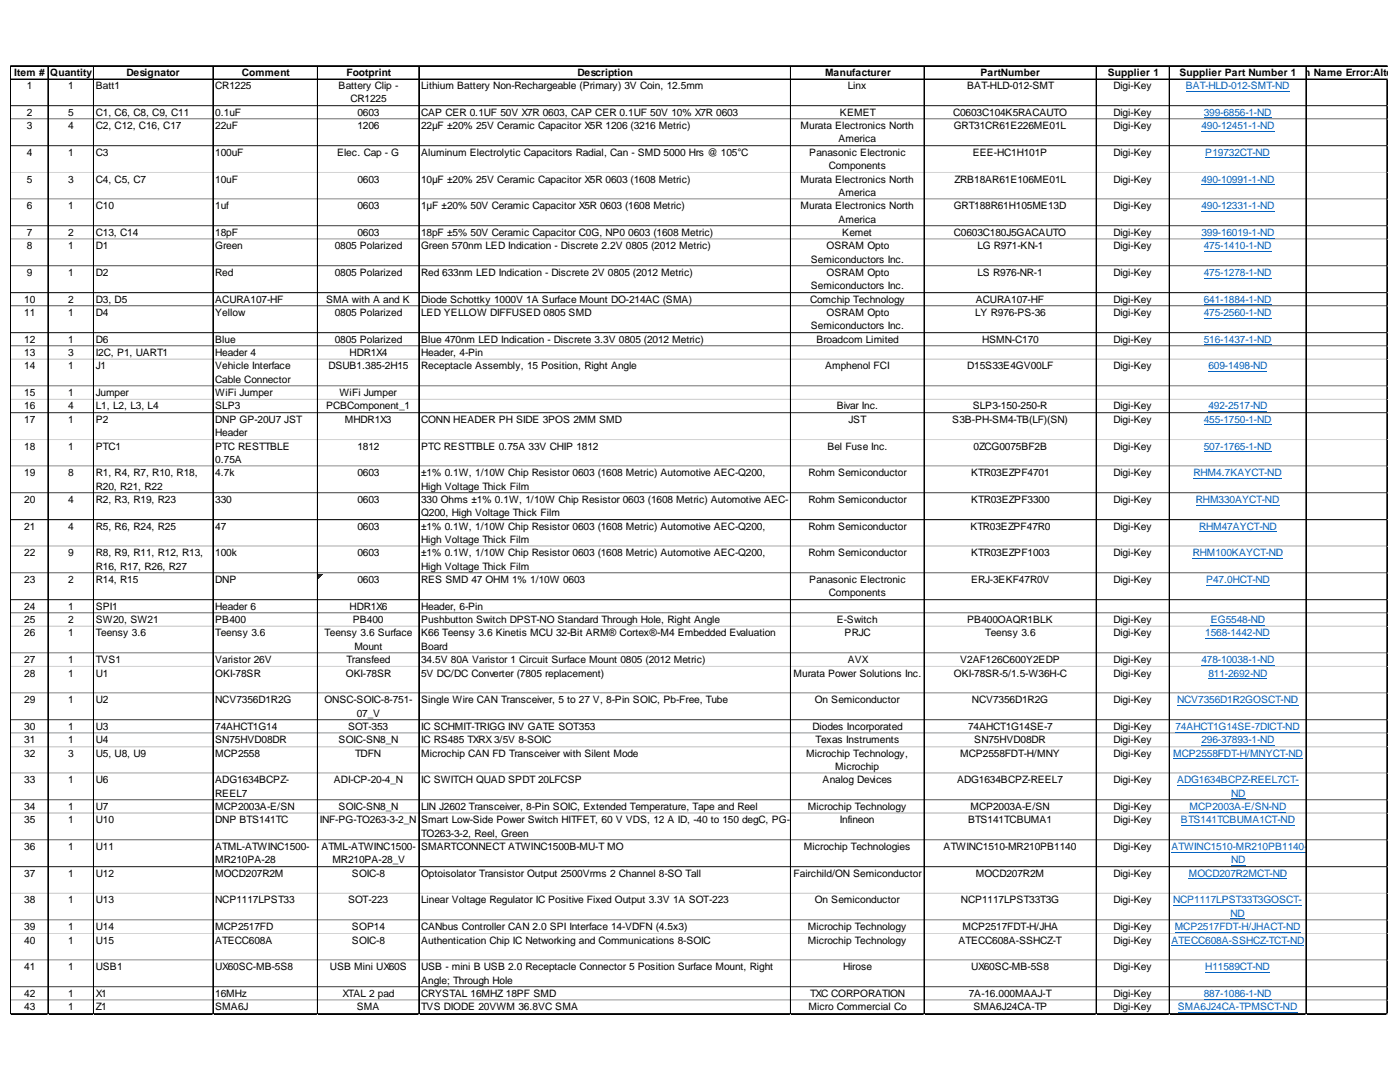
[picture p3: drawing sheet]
<svg xmlns="http://www.w3.org/2000/svg" width="279mm" height="216mm" viewBox="0 0 279 216" stroke-linecap="round" stroke-linejoin="round" font-family="sans-serif">
<defs><g id="words">
<g font-size="2">
<text x="2.8" y="15.1">Item #</text>
<text x="5.3" y="17.8">1</text>
<text x="10" y="15.1">Quantity</text>
<text x="13.6" y="17.8">1</text>
<text x="19.1" y="17.8">Batt1</text>
<text x="25.2" y="15.1">Designator</text>
<text x="43" y="17.8">CR1225</text>
<text x="48.3" y="15.1">Comment</text>
<text x="67.6" y="17.8">Battery Clip -</text>
<text x="69.1" y="15.1">Footprint</text>
<text x="84" y="17.8">Lithium Battery Non-Rechargeable (Primary) 3V Coin, 12.5mm</text>
<text x="115.3" y="15.1">Description</text>
<text x="164.6" y="15.1">Manufacturer</text>
<text x="169.2" y="17.8">Linx</text>
<text x="193" y="17.8">BAT-HLD-012-SMT</text>
<text x="195.7" y="15.1">PartNumber</text>
<text x="221.1" y="15.1">Supplier 1</text>
<text x="222.2" y="17.8">Digi-Key</text>
<text x="235.4" y="15.1">Supplier Part Num#ber 1</text>
<text x="253.9" y="15.1">Column Name Error:Alterna</text>
<text x="5.3" y="23.1">2</text>
<text x="13.6" y="23.1">5</text>
<text x="19.1" y="23.1">C1, C6, C8, C9, C11</text>
<text x="43" y="23.1">0.1uF</text>
<text x="69.9" y="20.4">CR1225</text>
<text x="71.3" y="23.1">0603</text>
<text x="84" y="23.1">CAP CER 0.1UF 50V X7R 0603, CAP CER 0.1UF 50V 10% X7R 0603</text>
<text x="167.6" y="23.1">KEMET</text>
<text x="190.2" y="23.1">C0603C104K5RACAUTO</text>
<text x="222.2" y="23.1">Digi-Key</text>
<text x="5.3" y="25.8">3</text>
<text x="13.6" y="25.8">4</text>
<text x="19.1" y="25.8">C2, C12, C16, C17</text>
<text x="43" y="25.8">22uF</text>
<text x="71.3" y="25.8">1206</text>
<text x="84" y="25.8">22µF ±20% 25V Ceramic Capacitor X5R 1206 (3216 Metric)</text>
<text x="159.8" y="25.8">Murata Electronics North</text>
<text x="167.3" y="28.4">America</text>
<text x="190.4" y="25.8">GRT31CR61E226ME01L</text>
<text x="222.2" y="25.8">Digi-Key</text>
<text x="5.3" y="31.1">4</text>
<text x="13.6" y="31.1">1</text>
<text x="19.1" y="31.1">C3</text>
<text x="43" y="31.1">100uF</text>
<text x="67.3" y="31.1">Elec. Cap - G</text>
<text x="84" y="31.1">Aluminum Electrolytic Capacitors Radial, Can - SMD 5000 Hrs @ 105°C</text>
<text x="161.5" y="31.1">Panasonic Electronic</text>
<text x="165.4" y="33.8">Components</text>
<text x="194.1" y="31.1">EEE-HC1H101P</text>
<text x="222.2" y="31.1">Digi-Key</text>
<text x="5.3" y="36.4">5</text>
<text x="5.3" y="41.7">6</text>
<text x="13.6" y="36.4">3</text>
<text x="13.6" y="41.7">1</text>
<text x="19.1" y="36.4">C4, C5, C7</text>
<text x="19.1" y="41.7">C10</text>
<text x="43" y="36.4">10uF</text>
<text x="43" y="41.7">1uf</text>
<text x="71.3" y="36.4">0603</text>
<text x="71.3" y="41.7">0603</text>
<text x="84" y="36.4">10µF ±20% 25V Ceramic Capacitor X5R 0603 (1608 Metric)</text>
<text x="84" y="41.7">1µF ±20% 50V Ceramic Capacitor X5R 0603 (1608 Metric)</text>
<text x="159.8" y="36.4">Murata Electronics North</text>
<text x="159.8" y="41.7">Murata Electronics North</text>
<text x="167.3" y="39.1">America</text>
<text x="190.4" y="41.7">GRT188R61H105ME13D</text>
<text x="190.5" y="36.4">ZRB18AR61E106ME01L</text>
<text x="222.2" y="36.4">Digi-Key</text>
<text x="222.2" y="41.7">Digi-Key</text>
<text x="5.3" y="47.1">7</text>
<text x="13.6" y="47.1">2</text>
<text x="19.1" y="47.1">C13, C14</text>
<text x="43" y="47.1">18pF</text>
<text x="71.3" y="47.1">0603</text>
<text x="84" y="47.1">18pF ±5% 50V Ceramic Capacitor C0G, NP0</text>
<text x="125.4" y="47.1">0603 (1608 Metric)</text>
<text x="167.3" y="44.4">America</text>
<text x="168.1" y="47.1">Kemet</text>
<text x="190.4" y="47.1">C0603C180J5GACAUTO</text>
<text x="222.2" y="47.1">Digi-Key</text>
<text x="5.3" y="49.7">8</text>
<text x="13.6" y="49.7">1</text>
<text x="19.1" y="49.7">D1</text>
<text x="43" y="49.7">Green</text>
<text x="66.8" y="49.7">0805 Polarized</text>
<text x="84" y="49.7">Green 570nm LED Indication - Discrete 2.2V 0805 (2012 Metric)</text>
<text x="161.8" y="52.4">Semiconductors Inc.</text>
<text x="165" y="49.7">OSRAM Opto</text>
<text x="195.1" y="49.7">LG R971-KN-1</text>
<text x="222.2" y="49.7">Digi-Key</text>
<text x="5.3" y="55.1">9</text>
<text x="13.6" y="55.1">1</text>
<text x="19.1" y="55.1">D2</text>
<text x="43" y="55.1">Red</text>
<text x="66.8" y="55.1">0805 Polarized</text>
<text x="84" y="55.1">Red 633nm LED Indication - Discrete 2V 0805 (2012 Metric)</text>
<text x="161.8" y="57.7">Semiconductors Inc.</text>
<text x="165" y="55.1">OSRAM Opto</text>
<text x="195.1" y="55.1">LS R976-NR-1</text>
<text x="222.2" y="55.1">Digi-Key</text>
<text x="4.9" y="60.4">10</text>
<text x="4.9" y="63.1">11</text>
<text x="13.6" y="60.4">2</text>
<text x="13.6" y="63.1">1</text>
<text x="19.1" y="60.4">D3, D5</text>
<text x="19.1" y="63.1">D4</text>
<text x="43" y="60.4">ACURA107-HF</text>
<text x="43" y="63.1">Yellow</text>
<text x="65.1" y="60.4">SMA with A and K</text>
<text x="66.8" y="63.1">0805 Polarized</text>
<text x="84" y="60.4">Diode Schottky 1000V 1A Surface Mount DO-214AC (SMA)</text>
<text x="84" y="63.1">LED YELLOW DIFFUSED 0805 SMD</text>
<text x="161.7" y="60.4">Comchip Technology</text>
<text x="161.8" y="65.7">Semiconductors Inc.</text>
<text x="165" y="63.1">OSRAM Opto</text>
<text x="194.6" y="63.1">LY R976-PS-36</text>
<text x="194.8" y="60.4">ACURA107-HF</text>
<text x="222.2" y="60.4">Digi-Key</text>
<text x="222.2" y="63.1">Digi-Key</text>
<text x="4.9" y="68.4">12</text>
<text x="4.9" y="71.1">13</text>
<text x="13.6" y="68.4">1</text>
<text x="13.6" y="71.1">3</text>
<text x="19.1" y="68.4">D6</text>
<text x="19.1" y="71.1">I2C, P1, UART1</text>
<text x="43" y="68.4">Blue</text>
<text x="43" y="71.1">Header 4</text>
<text x="66.8" y="68.4">0805 Polarized</text>
<text x="69.8" y="71.1">HDR1X4</text>
<text x="84" y="68.4">Blue 470nm LED Indication - Discrete 3.3V 0805 (2012 Metric)</text>
<text x="84" y="71.1">Header, 4-Pin</text>
<text x="162.9" y="68.4">Broadcom Limited</text>
<text x="196" y="68.4">HSMN-C170</text>
<text x="222.2" y="68.4">Digi-Key</text>
<text x="4.9" y="73.7">14</text>
<text x="13.6" y="73.7">1</text>
<text x="19.1" y="73.7">J1</text>
<text x="43" y="73.7">Vehicle Interface</text>
<text x="43" y="76.4">Cable Connector</text>
<text x="65.5" y="73.7">DSUB1.385-2H15</text>
<text x="84" y="73.7">Receptacle Assembly, 15 Position, Right Angle</text>
<text x="164.6" y="73.7">Amphenol FCI</text>
<text x="193" y="73.7">D15S33E4GV00LF</text>
<text x="222.2" y="73.7">Digi-Key</text>
<text x="4.9" y="79">15</text>
<text x="4.9" y="81.7">16</text>
<text x="13.6" y="79">1</text>
<text x="13.6" y="81.7">4</text>
<text x="19.1" y="79">Jumper</text>
<text x="19.1" y="81.7">L1, L2, L3, L4</text>
<text x="43" y="79">WiFi Jumper</text>
<text x="43" y="81.7">SLP3</text>
<text x="65.1" y="81.7">PCBComponent_1</text>
<text x="67.7" y="79">WiFi Jumper</text>
<text x="167" y="81.7">Bivar Inc.</text>
<text x="194.1" y="81.7">SLP3-150-250-R</text>
<text x="222.2" y="81.7">Digi-Key</text>
<text x="4.9" y="84.4">17</text>
<text x="4.9" y="89.7">18</text>
<text x="13.6" y="84.4">1</text>
<text x="13.6" y="89.7">1</text>
<text x="19.1" y="84.4">P2</text>
<text x="19.1" y="89.7">PTC1</text>
<text x="43" y="84.4">DNP GP-20U7 JST</text>
<text x="43" y="87">Header</text>
<text x="43" y="89.7">PTC RESTTBLE</text>
<text x="68.8" y="84.4">MHDR1X3</text>
<text x="71.3" y="89.7">1812</text>
<text x="84" y="84.4">CONN HEADER PH SIDE 3POS 2MM SMD</text>
<text x="84" y="89.7">PTC RESTTBLE 0.75A 33V CHIP 1812</text>
<text x="165.1" y="89.7">Bel Fuse Inc.</text>
<text x="169.4" y="84.4">JST</text>
<text x="190.1" y="84.4">S3B-PH-SM4-TB(LF)(SN)</text>
<text x="194.3" y="89.7">0ZCG0075BF2B</text>
<text x="222.2" y="84.4">Digi-Key</text>
<text x="222.2" y="89.7">Digi-Key</text>
<text x="4.9" y="95">19</text>
<text x="13.6" y="95">8</text>
<text x="19.1" y="95">R1, R4, R7, R10, R18,</text>
<text x="43" y="92.4">0.75A</text>
<text x="43" y="95">4.7k</text>
<text x="71.3" y="95">0603</text>
<text x="84" y="95">±1% 0.1W, 1/10W Chip Resistor 0603 (1608 Metric) Automotive AEC-Q200,</text>
<text x="161.4" y="95">Rohm Semiconductor</text>
<text x="193.8" y="95">KTR03EZPF4701</text>
<text x="222.2" y="95">Digi-Key</text>
<text x="4.9" y="100.4">20</text>
<text x="13.6" y="100.4">4</text>
<text x="19.1" y="97.7">R20, R21, R22</text>
<text x="19.1" y="100.4">R2, R3, R19, R23</text>
<text x="43" y="100.4">330</text>
<text x="71.3" y="100.4">0603</text>
<text x="84" y="97.7">High Voltage Thick Film</text>
<text x="84" y="100.4">330 Ohms ±1% 0.1W, 1/10W Chip Resistor 0603 (1608 Metric) Automotive AEC-</text>
<text x="161.4" y="100.4">Rohm Semiconductor</text>
<text x="193.8" y="100.4">KTR03EZPF3300</text>
<text x="222.2" y="100.4">Digi-Key</text>
<text x="4.9" y="105.7">21</text>
<text x="13.6" y="105.7">4</text>
<text x="19.1" y="105.7">R5, R6, R24, R25</text>
<text x="43" y="105.7">47</text>
<text x="71.3" y="105.7">0603</text>
<text x="84" y="103">Q200, High Voltage Thick Film</text>
<text x="84" y="105.7">±1% 0.1W, 1/10W Chip Resistor 0603 (1608 Metric) Automotive AEC-Q200,</text>
<text x="161.4" y="105.7">Rohm Semiconductor</text>
<text x="193.7" y="105.7">KTR03EZPF47R0</text>
<text x="222.2" y="105.7">Digi-Key</text>
<text x="4.9" y="111">22</text>
<text x="13.6" y="111">9</text>
<text x="19.1" y="111">R8, R9, R11, R12, R13,</text>
<text x="19.1" y="113.7">R16, R17, R26, R27</text>
<text x="43" y="111">100k</text>
<text x="71.3" y="111">0603</text>
<text x="84" y="108.3">High Voltage Thick Film</text>
<text x="84" y="111">±1% 0.1W, 1/10W Chip Resistor 0603 (1608 Metric) Automotive AEC-Q200,</text>
<text x="84" y="113.7">High Voltage Thick Film</text>
<text x="161.4" y="111">Rohm Semiconductor</text>
<text x="193.8" y="111">KTR03EZPF1003</text>
<text x="222.2" y="111">Digi-Key</text>
<text x="4.9" y="116.3">23</text>
<text x="13.6" y="116.3">2</text>
<text x="19.1" y="116.3">R14, R15</text>
<text x="43" y="116.3">DNP</text>
<text x="71.3" y="116.3">0603</text>
<text x="84" y="116.3">RES SMD 47 OHM 1% 1/10W 0603</text>
<text x="161.5" y="116.3">Panasonic Electronic</text>
<text x="165.4" y="119">Components</text>
<text x="193.8" y="116.3">ERJ-3EKF47R0V</text>
<text x="222.2" y="116.3">Digi-Key</text>
<text x="4.9" y="121.7">24</text>
<text x="4.9" y="124.3">25</text>
<text x="13.6" y="121.7">1</text>
<text x="13.6" y="124.3">2</text>
<text x="19.1" y="121.7">SPI1</text>
<text x="19.1" y="124.3">SW20, SW21</text>
<text x="43" y="121.7">Header 6</text>
<text x="43" y="124.3">PB400</text>
<text x="69.8" y="121.7">HDR1X6</text>
<text x="70.4" y="124.3">PB400</text>
<text x="84" y="121.7">Header, 6-Pin</text>
<text x="84" y="124.3">Pushbutton Switch DPST-NO Standard Through Hole, Right Angle</text>
<text x="167" y="124.3">E-Switch</text>
<text x="193" y="124.3">PB400OAQR1BLK</text>
<text x="222.2" y="124.3">Digi-Key</text>
<text x="4.9" y="127">26</text>
<text x="13.6" y="127">1</text>
<text x="19.1" y="127">Teensy 3.6</text>
<text x="43" y="127">Teensy 3.6</text>
<text x="64.8" y="127">Teensy 3.6 Surface</text>
<text x="70.7" y="129.7">Mount</text>
<text x="84" y="127">K66 Teensy 3.6 Kinetis MCU 32-Bit ARM® Cortex®-M4 Embedded Evaluation</text>
<text x="84" y="129.7">Board</text>
<text x="168.6" y="127">PRJC</text>
<text x="196.6" y="127">Teensy 3.6</text>
<text x="222.2" y="127">Digi-Key</text>
<text x="4.9" y="132.3">27</text>
<text x="4.9" y="135">28</text>
<text x="13.6" y="132.3">1</text>
<text x="13.6" y="135">1</text>
<text x="19.1" y="132.3">TVS1</text>
<text x="19.1" y="135">U1</text>
<text x="43" y="132.3">Varistor 26V</text>
<text x="43" y="135">OKI-78SR</text>
<text x="69" y="135">OKI-78SR</text>
<text x="69.1" y="132.3">Transfeed</text>
<text x="84" y="132.3">34.5V 80A Varistor 1 Circuit Surface Mount 0805 (2012 Metric)</text>
<text x="84" y="135">5V DC/DC Converter (7805 replacement)</text>
<text x="158.4" y="135">Murata Power Solutions Inc.</text>
<text x="169.2" y="132.3">AVX</text>
<text x="190.4" y="135">OKI-78SR-5/1.5-W36H-C</text>
<text x="191.6" y="132.3">V2AF126C600Y2EDP</text>
<text x="222.2" y="132.3">Digi-Key</text>
<text x="222.2" y="135">Digi-Key</text>
<text x="4.9" y="140.3">29</text>
<text x="13.6" y="140.3">1</text>
<text x="19.1" y="140.3">U2</text>
<text x="43" y="140.3">NCV7356D1R2G</text>
<text x="64.8" y="140.3">ONSC-SOIC-8-751-</text>
<text x="71.2" y="143">07_V</text>
<text x="84" y="140.3">Single Wire CAN Transceiver, 5 to 27 V, 8-Pin SOIC, Pb-Free, Tube</text>
<text x="162.6" y="140.3">On Semiconductor</text>
<text x="194" y="140.3">NCV7356D1R2G</text>
<text x="222.2" y="140.3">Digi-Key</text>
<text x="4.9" y="145.6">30</text>
<text x="4.9" y="148.3">31</text>
<text x="13.6" y="145.6">1</text>
<text x="13.6" y="148.3">1</text>
<text x="19.1" y="145.6">U3</text>
<text x="19.1" y="148.3">U4</text>
<text x="43" y="145.6">74AHCT1G14</text>
<text x="43" y="148.3">SN75HVD08DR</text>
<text x="67.6" y="148.3">SOIC-SN8_N</text>
<text x="69.5" y="145.6">SOT-353</text>
<text x="84" y="145.6">IC SCHMIT-TRIGG INV GATE SOT353</text>
<text x="84" y="148.3">IC RS485 TXRX 3/5V 8-SOIC</text>
<text x="162.1" y="145.6">Diodes Incorporated</text>
<text x="162.8" y="148.3">Texas Instruments</text>
<text x="193.2" y="145.6">74AHCT1G14SE-7</text>
<text x="194.4" y="148.3">SN75HVD08DR</text>
<text x="222.2" y="145.6">Digi-Key</text>
<text x="222.2" y="148.3">Digi-Key</text>
<text x="4.9" y="151">32</text>
<text x="13.6" y="151">3</text>
<text x="19.1" y="151">U5, U8, U9</text>
<text x="43" y="151">MCP2558</text>
<text x="70.9" y="151">TDFN</text>
<text x="84" y="151">Microchip CAN FD Transceiver with Silent Mode</text>
<text x="160.9" y="151">Microchip Technology,</text>
<text x="166.7" y="153.6">Microchip</text>
<text x="191.6" y="151">MCP2558FDT-H/MNY</text>
<text x="222.2" y="151">Digi-Key</text>
<text x="4.9" y="156.3">33</text>
<text x="4.9" y="161.6">34</text>
<text x="13.6" y="156.3">1</text>
<text x="13.6" y="161.6">1</text>
<text x="19.1" y="156.3">U6</text>
<text x="19.1" y="161.6">U7</text>
<text x="43" y="156.3">ADG1634BCPZ-</text>
<text x="43" y="159">REEL7</text>
<text x="43" y="161.6">MCP2003A-E/SN</text>
<text x="66.6" y="156.3">ADI-CP-20-4_N</text>
<text x="67.6" y="161.6">SOIC-SN8_N</text>
<text x="84" y="156.3">IC SWITCH QUAD SPDT 20LFCSP</text>
<text x="84" y="161.6">LIN J2602 Transceiver, 8-Pin SOIC, Extended Temperature, Tape and Reel</text>
<text x="161.2" y="161.6">Microchip Technology</text>
<text x="164.2" y="156.3">Analog Devices</text>
<text x="191" y="156.3">ADG1634BCPZ-REEL7</text>
<text x="193.7" y="161.6">MCP2003A-E/SN</text>
<text x="222.2" y="156.3">Digi-Key</text>
<text x="222.2" y="161.6">Digi-Key</text>
<text x="4.9" y="164.3">35</text>
<text x="13.6" y="164.3">1</text>
<text x="19.1" y="164.3">U10</text>
<text x="43" y="164.3">DNP BTS141TC</text>
<text x="63.8" y="164.3">INF-PG-TO263-3-2_N</text>
<text x="84" y="164.3">Smart Low-Side Power Switch HITFET, 60 V VDS, 12 A ID, -40 to 150 degC, PG-</text>
<text x="84" y="167">TO263-3-2, Reel, Green</text>
<text x="167.6" y="164.3">Infineon</text>
<text x="193.2" y="164.3">BTS141TCBUMA1</text>
<text x="222.2" y="164.3">Digi-Key</text>
<text x="4.9" y="169.6">36</text>
<text x="13.6" y="169.6">1</text>
<text x="19.1" y="169.6">U11</text>
<text x="43" y="169.6">ATML-ATWINC1500-</text>
<text x="43" y="172.3">MR210PA-28</text>
<text x="64.1" y="169.6">ATML-ATWINC1500-</text>
<text x="66.3" y="172.3">MR210PA-28_V</text>
<text x="84" y="169.6">SMARTCONNECT ATWINC1500B-MU-T MO</text>
<text x="160.4" y="169.6">Microchip Technologies</text>
<text x="188.3" y="169.6">ATWINC1510-MR210PB1140</text>
<text x="222.2" y="169.6">Digi-Key</text>
<text x="4.9" y="174.9">37</text>
<text x="13.6" y="174.9">1</text>
<text x="19.1" y="174.9">U12</text>
<text x="43" y="174.9">MOCD207R2M</text>
<text x="70.2" y="174.9">SOIC-8</text>
<text x="84" y="174.9">Optoisolator Transistor Output 2500Vrms 2 Channel 8-SO Tall</text>
<text x="158.4" y="174.9">Fairchild/ON Semiconductor</text>
<text x="194.8" y="174.9">MOCD207R2M</text>
<text x="222.2" y="174.9">Digi-Key</text>
<text x="4.9" y="180.3">38</text>
<text x="4.9" y="185.6">39</text>
<text x="13.6" y="180.3">1</text>
<text x="13.6" y="185.6">1</text>
<text x="19.1" y="180.3">U13</text>
<text x="19.1" y="185.6">U14</text>
<text x="43" y="180.3">NCP1117LPST33</text>
<text x="43" y="185.6">MCP2517FD</text>
<text x="69.5" y="180.3">SOT-223</text>
<text x="70.2" y="185.6">SOP14</text>
<text x="84" y="180.3">Linear Voltage Regulator IC Positive Fixed Output 3.3V 1A SOT-223</text>
<text x="84" y="185.6">CANbus Controller CAN 2.0 SPI Interface 14-VDFN (4.5x3)</text>
<text x="161.2" y="185.6">Microchip Technology</text>
<text x="162.6" y="180.3">On Semiconductor</text>
<text x="191.8" y="180.3">NCP1117LPST33T3G</text>
<text x="192.1" y="185.6">MCP2517FDT-H/JHA</text>
<text x="222.2" y="180.3">Digi-Key</text>
<text x="222.2" y="185.6">Digi-Key</text>
<text x="4.9" y="188.3">40</text>
<text x="13.6" y="188.3">1</text>
<text x="19.1" y="188.3">U15</text>
<text x="43" y="188.3">ATECC608A</text>
<text x="70.2" y="188.3">SOIC-8</text>
<text x="84" y="188.3">Authentication Chip IC Networking and Communications 8-SOIC</text>
<text x="161.2" y="188.3">Microchip Technology</text>
<text x="191.3" y="188.3">ATECC608A-SSHCZ-T</text>
<text x="222.2" y="188.3">Digi-Key</text>
<text x="4.9" y="193.6">41</text>
<text x="13.6" y="193.6">1</text>
<text x="19.1" y="193.6">USB1</text>
<text x="43" y="193.6">UX60SC-MB-5S8</text>
<text x="65.9" y="193.6">USB Mini UX60S</text>
<text x="84" y="193.6">USB - mini B USB 2.0 Receptacle Connector 5 Position Surface Mount, Right</text>
<text x="84" y="196.3">Angle; Through Hole</text>
<text x="168.3" y="193.6">Hirose</text>
<text x="193.8" y="193.6">UX60SC-MB-5S8</text>
<text x="222.2" y="193.6">Digi-Key</text>
<text x="4.9" y="198.9">42</text>
<text x="4.9" y="201.6">43</text>
<text x="13.6" y="198.9">1</text>
<text x="13.6" y="201.6">1</text>
<text x="19.1" y="198.9">X1</text>
<text x="19.1" y="201.6">Z1</text>
<text x="43" y="198.9">16MHz</text>
<text x="43" y="201.6">SMA6J</text>
<text x="68.4" y="198.9">XTAL 2 pad</text>
<text x="71.2" y="201.6">SMA</text>
<text x="84" y="198.9">CRYSTAL 16MHZ 18PF SMD</text>
<text x="84" y="201.6">TVS DIODE 20VWM 36.8VC SMA</text>
<text x="161.4" y="201.6">Micro Commercial Co</text>
<text x="161.7" y="198.9">TXC CORPORATION</text>
<text x="193.3" y="198.9">7A-16.000MAAJ-T</text>
<text x="194.3" y="201.6">SMA6J24CA-TP</text>
<text x="222.2" y="198.9">Digi-Key</text>
<text x="222.2" y="201.6">Digi-Key</text>
</g>
<g font-size="2" fill="#0563c1">
<text x="236.6" y="17.8">BAT-HLD-012-SMT-ND</text>
<text x="240.2" y="23.1">399-6856-1-ND</text>
<text x="239.8" y="25.8">490-12451-1-ND</text>
<text x="240.5" y="31.1">P19732CT-ND</text>
<text x="239.8" y="36.4">490-10991-1-ND</text>
<text x="239.8" y="41.7">490-12331-1-ND</text>
<text x="239.8" y="47.1">399-16019-1-ND</text>
<text x="240.2" y="49.7">475-1410-1-ND</text>
<text x="240.2" y="55.1">475-1278-1-ND</text>
<text x="240.2" y="60.4">641-1884-1-ND</text>
<text x="240.2" y="63.1">475-2560-1-ND</text>
<text x="240.2" y="68.4">516-1437-1-ND</text>
<text x="241.2" y="73.7">609-1498-ND</text>
<text x="241.2" y="81.7">492-2517-ND</text>
<text x="240.2" y="84.4">455-1750-1-ND</text>
<text x="240.2" y="89.7">507-1765-1-ND</text>
<text x="238.2" y="95">RHM4.7KAYCT-ND</text>
<text x="238.7" y="100.4">RHM330AYCT-ND</text>
<text x="239.3" y="105.7">RHM47AYCT-ND</text>
<text x="238" y="111">RHM100KAYCT-ND</text>
<text x="240.7" y="116.3">P47.0HCT-ND</text>
<text x="241.6" y="124.3">EG5548-ND</text>
<text x="240.5" y="127">1568-1442-ND</text>
<text x="239.8" y="132.3">478-10038-1-ND</text>
<text x="241.2" y="135">811-2692-ND</text>
<text x="234.9" y="140.3">NCV7356D1R2GOSCT-ND</text>
<text x="234.6" y="145.6">74AHCT1G14SE-7DICT-ND</text>
<text x="239.8" y="148.3">296-37893-1-ND</text>
<text x="234.1" y="151">MCP2558FDT-H/MNYCT-ND</text>
<text x="234.9" y="156.3">ADG1634BCPZ-REEL7CT-</text>
<text x="237.4" y="161.6">MCP2003A-E/SN-ND</text>
<text x="245.7" y="159">ND</text>
<text x="235.7" y="164.3">BTS141TCBUMA1CT-ND</text>
<text x="233.8" y="169.6">ATWINC1510-MR210PB1140-</text>
<text x="245.7" y="172.3">ND</text>
<text x="237.3" y="174.9">MOCD207R2MCT-ND</text>
<text x="234.1" y="180.3">NCP1117LPST33T3GOSCT-</text>
<text x="234.4" y="185.6">MCP2517FDT-H/JHACT-ND</text>
<text x="245.6" y="182.9">ND</text>
<text x="233.8" y="188.3">ATECC608A-SSHCZ-TCT-ND</text>
<text x="240.5" y="193.6">H11589CT-ND</text>
<text x="235.1" y="201.6">SMA6J24CA-TPMSCT-ND</text>
<text x="240.2" y="198.9">887-1086-1-ND</text>
</g>
</g></defs>
<path d="M63.5 114.5h.9" fill="none" stroke="#008000" stroke-width=".2"/>
<path d="M63.5 114.5h.9v.2h-.9z" fill="#008000"/>
<path d="M63.5 114.7h.8" fill="none" stroke="#008000" stroke-width=".2"/>
<path d="M63.5 114.7h.8v.1h-.8z" fill="#008000"/>
<path d="M63.5 114.8h.6" fill="none" stroke="#008000" stroke-width=".2"/>
<path d="M63.5 114.8h.6v.2h-.6z" fill="#008000"/>
<path d="M63.5 115h.5" fill="none" stroke="#008000" stroke-width=".2"/>
<path d="M63.5 115h.5v.1h-.5z" fill="#008000"/>
<path d="M63.5 115.1h.3" fill="none" stroke="#008000" stroke-width=".2"/>
<path d="M63.5 115.1h.3v.2h-.3z" fill="#008000"/>
<path d="M63.5 115.3h.2" fill="none" stroke="#008000" stroke-width=".2"/>
<path d="M63.5 115.3h.2v.1h-.2z" fill="#008000"/>
<g fill="none" stroke="#0563c1" stroke-width=".2">
<path d="M236.6 18.2h20.7M239.8 26.2h14.5M239.8 36.8h14.5M240.2 23.5h13.5M240.5 31.5h12.9M239.8 42.2h14.5M239.8 47.5h14.5M240.2 50.2h13.5M240.2 55.5h13.5M240.2 60.8h13.5M240.2 63.5h13.5M240.2 68.8h13.5"/>
<path d="M241.2 74.1h11.7M238.2 95.5h17.6M240.2 84.8h13.5M240.2 90.1h13.5M241.2 82.1h11.7M238 111.4h18.1M238.7 100.8h16.6M239.3 106.1h15.5M240.7 116.8h12.7M239.8 132.8h14.5M240.5 127.4h12.9M241.2 135.4h11.7"/>
<path d="M241.6 124.8h10.9M234.1 151.4h25.9M234.6 146.1h24.8M234.9 140.7h24.2M234.9 156.7h24.3M239.8 148.7h14.5M245.7 159.4h2.8M233.8 170h26.9M235.7 164.7h22.7M237.3 175.4h19.6M237.4 162.1h19.3M245.7 172.7h2.8"/>
<path d="M233.8 188.7h26.5M234.1 180.7h25.7M234.4 186h25.1M240.2 199.4h13.5M240.5 194h12.9M245.6 183.4h2.8M235.1 202h23.8"/>
</g>
<g fill="none" stroke="#000" stroke-width=".2">
<path d="M2 13.1v189.3M2.1 13.1v189.3M2.2 13.1h274.7M2.2 13.2h274.7M2.2 15.8h274.7M9.6 13.3v189.1M18.7 13.3v189.1M42.5 13.3v189.1M42.6 13.3v189.1M63.3 13.3v189.1M63.4 13.3v189.1M83.6 13.3v189.1"/>
<path d="M83.7 13.3v189.1M157.7 13.3v189.1M157.8 13.3v189.1M184.4 13.3v189.1M184.5 13.3v189.1M218.7 13.3v189.1M218.8 13.3v189.1M233.3 13.3v189.1M233.4 13.3v189.1M260.6 13.3v189.1M260.7 13.3v189.1M276.8 15.9v186.5"/>
<path d="M276.9 15.9v186.5M2.2 21.1h7.4M2.2 23.8h7.4M2.2 29.1h7.4M2.2 34.4h7.4M2.2 39.7h7.4M9.7 21.1h9M9.7 23.8h9M9.7 29.1h9M9.7 34.4h9M9.7 39.7h9M18.8 21.1h23.7"/>
<path d="M18.8 23.8h23.7M18.8 29.1h23.7M18.8 34.4h23.7M18.8 39.7h23.7M42.6 21.1h20.7M42.6 23.8h20.7M42.6 29.1h20.7M42.6 34.4h20.7M42.6 39.7h20.7M63.5 21.1h20.1M63.5 23.8h20.1M63.5 29.1h20.1"/>
<path d="M63.5 34.4h20.1M63.5 39.7h20.1M83.7 21.1h74M83.7 23.8h74M83.7 29.1h74M83.7 34.4h74M83.7 39.7h74M157.9 21.1h26.5M157.9 23.8h26.5M157.9 29.1h26.5M157.9 34.4h26.5M157.9 39.7h26.5"/>
<path d="M184.6 21.1h34.1M184.6 23.8h34.1M184.6 29.1h34.1M184.6 34.4h34.1M184.6 39.7h34.1M218.9 21.1h14.4M218.9 23.8h14.4M218.9 29.1h14.4M218.9 34.4h14.4M218.9 39.7h14.4M233.5 21.1h27.1M233.5 23.8h27.1"/>
<path d="M233.5 29.1h27.1M233.5 34.4h27.1M233.5 39.7h27.1M260.8 21.1h16M260.8 23.8h16M260.8 29.1h16M260.8 34.4h16M260.8 39.7h16M2.2 45.1h7.4M2.2 47.7h7.4M2.2 53.1h7.4M2.2 58.4h7.4"/>
<path d="M9.7 45.1h9M9.7 47.7h9M9.7 53.1h9M9.7 58.4h9M18.8 45.1h23.7M18.8 47.7h23.7M18.8 53.1h23.7M18.8 58.4h23.7M42.6 45.1h20.7M42.6 47.7h20.7M42.6 53.1h20.7M42.6 58.4h20.7"/>
<path d="M63.5 45.1h20.1M63.5 47.7h20.1M63.5 53.1h20.1M63.5 58.4h20.1M83.7 45.1h74M83.7 47.7h74M83.7 53.1h74M83.7 58.4h74M157.9 45.1h26.5M157.9 47.7h26.5M157.9 53.1h26.5M157.9 58.4h26.5"/>
<path d="M184.6 45.1h34.1M184.6 47.7h34.1M184.6 53.1h34.1M184.6 58.4h34.1M218.9 45.1h14.4M218.9 47.7h14.4M218.9 53.1h14.4M218.9 58.4h14.4M233.5 45.1h27.1M233.5 47.7h27.1M233.5 53.1h27.1M233.5 58.4h27.1"/>
<path d="M260.8 45.1h16M260.8 47.7h16M260.8 53.1h16M260.8 58.4h16M2.2 61.1h7.4M2.2 66.4h7.4M2.2 69.1h7.4M2.2 71.7h7.4M2.2 77h7.4M2.2 79.7h7.4M9.7 61.1h9M9.7 66.4h9"/>
<path d="M9.7 69.1h9M9.7 71.7h9M9.7 77h9M9.7 79.7h9M18.8 61.1h23.7M18.8 66.4h23.7M18.8 69.1h23.7M18.8 71.7h23.7M18.8 77h23.7M18.8 79.7h23.7M42.6 61.1h20.7M42.6 66.4h20.7"/>
<path d="M42.6 69.1h20.7M42.6 71.7h20.7M42.6 77h20.7M42.6 79.7h20.7M63.5 61.1h20.1M63.5 66.4h20.1M63.5 69.1h20.1M63.5 71.7h20.1M63.5 77h20.1M63.5 79.7h20.1M83.7 61.1h74M83.7 66.4h74"/>
<path d="M83.7 69.1h74M83.7 71.7h74M83.7 77h74M83.7 79.7h74M157.9 61.1h26.5M157.9 66.4h26.5M157.9 69.1h26.5M157.9 71.7h26.5M157.9 77h26.5M157.9 79.7h26.5M184.6 61.1h34.1M184.6 66.4h34.1"/>
<path d="M184.6 69.1h34.1M184.6 71.7h34.1M184.6 77h34.1M184.6 79.7h34.1M218.9 61.1h14.4M218.9 66.4h14.4M218.9 69.1h14.4M218.9 71.7h14.4M218.9 77h14.4M218.9 79.7h14.4M233.5 61.1h27.1M233.5 66.4h27.1"/>
<path d="M233.5 69.1h27.1M233.5 71.7h27.1M233.5 77h27.1M233.5 79.7h27.1M260.8 61.1h16M260.8 66.4h16M260.8 69.1h16M260.8 71.7h16M260.8 77h16M260.8 79.7h16M2.2 82.4h7.4M2.2 87.7h7.4"/>
<path d="M2.2 93h7.4M2.2 98.4h7.4M9.7 82.4h9M9.7 87.7h9M9.7 93h9M9.7 98.4h9M18.8 82.4h23.7M18.8 87.7h23.7M18.8 93h23.7M18.8 98.4h23.7M42.6 82.4h20.7M42.6 87.7h20.7"/>
<path d="M42.6 93h20.7M42.6 98.4h20.7M63.5 82.4h20.1M63.5 87.7h20.1M63.5 93h20.1M63.5 98.4h20.1M83.7 82.4h74M83.7 87.7h74M83.7 93h74M83.7 98.4h74M157.9 82.4h26.5M157.9 87.7h26.5"/>
<path d="M157.9 93h26.5M157.9 98.4h26.5M184.6 82.4h34.1M184.6 87.7h34.1M184.6 93h34.1M184.6 98.4h34.1M218.9 82.4h14.4M218.9 87.7h14.4M218.9 93h14.4M218.9 98.4h14.4M233.5 82.4h27.1M233.5 87.7h27.1"/>
<path d="M233.5 93h27.1M233.5 98.4h27.1M260.8 82.4h16M260.8 87.7h16M260.8 93h16M260.8 98.4h16M2.2 103.7h7.4M2.2 109h7.4M2.2 114.3h7.4M2.2 119.7h7.4M9.7 103.7h9M9.7 109h9"/>
<path d="M9.7 114.3h9M9.7 119.7h9M18.8 103.7h23.7M18.8 109h23.7M18.8 114.3h23.7M18.8 119.7h23.7M42.6 103.7h20.7M42.6 109h20.7M42.6 114.3h20.7M42.6 119.7h20.7M63.5 103.7h20.1M63.5 109h20.1"/>
<path d="M63.5 114.3h20.1M63.5 119.7h20.1M83.7 103.7h74M83.7 109h74M83.7 114.3h74M83.7 119.7h74M157.9 103.7h26.5M157.9 109h26.5M157.9 114.3h26.5M157.9 119.7h26.5M184.6 103.7h34.1M184.6 109h34.1"/>
<path d="M184.6 114.3h34.1M184.6 119.7h34.1M218.9 103.7h14.4M218.9 109h14.4M218.9 114.3h14.4M218.9 119.7h14.4M233.5 103.7h27.1M233.5 109h27.1M233.5 114.3h27.1M233.5 119.7h27.1M260.8 103.7h16M260.8 109h16"/>
<path d="M260.8 114.3h16M260.8 119.7h16M2.2 122.3h7.4M2.2 125h7.4M2.2 130.3h7.4M2.2 133h7.4M2.2 138.3h7.4M9.7 122.3h9M9.7 125h9M9.7 130.3h9M9.7 133h9M9.7 138.3h9"/>
<path d="M18.8 122.3h23.7M18.8 125h23.7M18.8 130.3h23.7M18.8 133h23.7M18.8 138.3h23.7M42.6 122.3h20.7M42.6 125h20.7M42.6 130.3h20.7M42.6 133h20.7M42.6 138.3h20.7M63.5 122.3h20.1M63.5 125h20.1"/>
<path d="M63.5 130.3h20.1M63.5 133h20.1M63.5 138.3h20.1M83.7 122.3h74M83.7 125h74M83.7 130.3h74M83.7 133h74M83.7 138.3h74M157.9 122.3h26.5M157.9 125h26.5M157.9 130.3h26.5M157.9 133h26.5"/>
<path d="M157.9 138.3h26.5M184.6 122.3h34.1M184.6 125h34.1M184.6 130.3h34.1M184.6 133h34.1M184.6 138.3h34.1M218.9 122.3h14.4M218.9 125h14.4M218.9 130.3h14.4M218.9 133h14.4M218.9 138.3h14.4M233.5 122.3h27.1"/>
<path d="M233.5 125h27.1M233.5 130.3h27.1M233.5 133h27.1M233.5 138.3h27.1M260.8 122.3h16M260.8 125h16M260.8 130.3h16M260.8 133h16M260.8 138.3h16M2.2 143.6h7.4M2.2 146.3h7.4M2.2 149h7.4"/>
<path d="M2.2 154.3h7.4M2.2 159.6h7.4M9.7 143.6h9M9.7 146.3h9M9.7 149h9M9.7 154.3h9M9.7 159.6h9M18.8 143.6h23.7M18.8 146.3h23.7M18.8 149h23.7M18.8 154.3h23.7M18.8 159.6h23.7"/>
<path d="M42.6 143.6h20.7M42.6 146.3h20.7M42.6 149h20.7M42.6 154.3h20.7M42.6 159.6h20.7M63.5 143.6h20.1M63.5 146.3h20.1M63.5 149h20.1M63.5 154.3h20.1M63.5 159.6h20.1M83.7 143.6h74M83.7 146.3h74"/>
<path d="M83.7 149h74M83.7 154.3h74M83.7 159.6h74M157.9 143.6h26.5M157.9 146.3h26.5M157.9 149h26.5M157.9 154.3h26.5M157.9 159.6h26.5M184.6 143.6h34.1M184.6 146.3h34.1M184.6 149h34.1M184.6 154.3h34.1"/>
<path d="M184.6 159.6h34.1M218.9 143.6h14.4M218.9 146.3h14.4M218.9 149h14.4M218.9 154.3h14.4M218.9 159.6h14.4M233.5 143.6h27.1M233.5 146.3h27.1M233.5 149h27.1M233.5 154.3h27.1M233.5 159.6h27.1M260.8 143.6h16"/>
<path d="M260.8 146.3h16M260.8 149h16M260.8 154.3h16M260.8 159.6h16M2.2 162.3h7.4M2.2 167.6h7.4M2.2 172.9h7.4M2.2 178.3h7.4M9.7 162.3h9M9.7 167.6h9M9.7 172.9h9M9.7 178.3h9"/>
<path d="M18.8 162.3h23.7M18.8 167.6h23.7M18.8 172.9h23.7M18.8 178.3h23.7M42.6 162.3h20.7M42.6 167.6h20.7M42.6 172.9h20.7M42.6 178.3h20.7M63.5 162.3h20.1M63.5 167.6h20.1M63.5 172.9h20.1M63.5 178.3h20.1"/>
<path d="M83.7 162.3h74M83.7 167.6h74M83.7 172.9h74M83.7 178.3h74M157.9 162.3h26.5M157.9 167.6h26.5M157.9 172.9h26.5M157.9 178.3h26.5M184.6 162.3h34.1M184.6 167.6h34.1M184.6 172.9h34.1M184.6 178.3h34.1"/>
<path d="M218.9 162.3h14.4M218.9 167.6h14.4M218.9 172.9h14.4M218.9 178.3h14.4M233.5 162.3h27.1M233.5 167.6h27.1M233.5 172.9h27.1M233.5 178.3h27.1M260.8 162.3h16M260.8 167.6h16M260.8 172.9h16M260.8 178.3h16"/>
<path d="M2.2 183.6h7.4M2.2 186.3h7.4M2.2 191.6h7.4M2.2 196.9h7.4M2.2 199.6h7.4M9.7 183.6h9M9.7 186.3h9M9.7 191.6h9M9.7 196.9h9M9.7 199.6h9M18.8 183.6h23.7M18.8 186.3h23.7"/>
<path d="M18.8 191.6h23.7M18.8 196.9h23.7M18.8 199.6h23.7M42.6 183.6h20.7M42.6 186.3h20.7M42.6 191.6h20.7M42.6 196.9h20.7M42.6 199.6h20.7M63.5 183.6h20.1M63.5 186.3h20.1M63.5 191.6h20.1M63.5 196.9h20.1"/>
<path d="M63.5 199.6h20.1M83.7 183.6h74M83.7 186.3h74M83.7 191.6h74M83.7 196.9h74M83.7 199.6h74M157.9 183.6h26.5M157.9 186.3h26.5M157.9 191.6h26.5M157.9 196.9h26.5M157.9 199.6h26.5M184.6 183.6h34.1"/>
<path d="M184.6 186.3h34.1M184.6 191.6h34.1M184.6 196.9h34.1M184.6 199.6h34.1M218.9 183.6h14.4M218.9 186.3h14.4M218.9 191.6h14.4M218.9 196.9h14.4M218.9 199.6h14.4M233.5 183.6h27.1M233.5 186.3h27.1M233.5 191.6h27.1"/>
<path d="M233.5 196.9h27.1M233.5 199.6h27.1M260.8 183.6h16M260.8 186.3h16M260.8 191.6h16M260.8 196.9h16M260.8 199.6h16M2.2 202.3h7.4M9.7 202.3h9M18.8 202.3h23.7M42.6 202.3h20.7M63.5 202.3h20.1"/>
<path d="M83.7 202.3h74M157.9 202.3h26.5M184.6 202.3h34.1M218.9 202.3h14.4M233.5 202.3h27.1M260.8 202.3h16"/>
</g>
<g fill="none" stroke="#d4d4d4" stroke-width=".2">
<path d="M2.2 21.2h7.4M2.2 23.8h7.4M2.2 29.2h7.4M2.2 34.5h7.4M2.2 39.8h7.4M9.7 21.2h9M9.7 23.8h9M9.7 29.2h9M9.7 34.5h9M9.7 39.8h9M18.8 21.2h23.7M18.8 23.8h23.7"/>
<path d="M18.8 29.2h23.7M18.8 34.5h23.7M18.8 39.8h23.7M42.6 21.2h20.7M42.6 23.8h20.7M42.6 29.2h20.7M42.6 34.5h20.7M42.6 39.8h20.7M63.5 21.2h20.1M63.5 23.8h20.1M63.5 29.2h20.1M63.5 34.5h20.1"/>
<path d="M63.5 39.8h20.1M83.7 21.2h74M83.7 23.8h74M83.7 29.2h74M83.7 34.5h74M83.7 39.8h74M157.9 21.2h26.5M157.9 23.8h26.5M157.9 29.2h26.5M157.9 34.5h26.5M157.9 39.8h26.5M184.6 21.2h34.1"/>
<path d="M184.6 23.8h34.1M184.6 29.2h34.1M184.6 34.5h34.1M184.6 39.8h34.1M218.9 21.2h14.4M218.9 23.8h14.4M218.9 29.2h14.4M218.9 34.5h14.4M218.9 39.8h14.4M233.5 21.2h27.1M233.5 23.8h27.1M233.5 29.2h27.1"/>
<path d="M233.5 34.5h27.1M233.5 39.8h27.1M260.8 21.2h16M260.8 23.8h16M260.8 29.2h16M260.8 34.5h16M260.8 39.8h16M2.2 45.2h7.4M2.2 47.8h7.4M2.2 53.1h7.4M2.2 58.5h7.4M9.7 45.2h9"/>
<path d="M9.7 47.8h9M9.7 53.1h9M9.7 58.5h9M18.8 45.2h23.7M18.8 47.8h23.7M18.8 53.1h23.7M18.8 58.5h23.7M42.6 45.2h20.7M42.6 47.8h20.7M42.6 53.1h20.7M42.6 58.5h20.7M63.5 45.2h20.1"/>
<path d="M63.5 47.8h20.1M63.5 53.1h20.1M63.5 58.5h20.1M83.7 45.2h74M83.7 47.8h74M83.7 53.1h74M83.7 58.5h74M157.9 45.2h26.5M157.9 47.8h26.5M157.9 53.1h26.5M157.9 58.5h26.5M184.6 45.2h34.1"/>
<path d="M184.6 47.8h34.1M184.6 53.1h34.1M184.6 58.5h34.1M218.9 45.2h14.4M218.9 47.8h14.4M218.9 53.1h14.4M218.9 58.5h14.4M233.5 45.2h27.1M233.5 47.8h27.1M233.5 53.1h27.1M233.5 58.5h27.1M260.8 45.2h16"/>
<path d="M260.8 47.8h16M260.8 53.1h16M260.8 58.5h16M2.2 61.1h7.4M2.2 66.5h7.4M2.2 69.1h7.4M2.2 71.8h7.4M2.2 77.1h7.4M2.2 79.8h7.4M9.7 61.1h9M9.7 66.5h9M9.7 69.1h9"/>
<path d="M9.7 71.8h9M9.7 77.1h9M9.7 79.8h9M18.8 61.1h23.7M18.8 66.5h23.7M18.8 69.1h23.7M18.8 71.8h23.7M18.8 77.1h23.7M18.8 79.8h23.7M42.6 61.1h20.7M42.6 66.5h20.7M42.6 69.1h20.7"/>
<path d="M42.6 71.8h20.7M42.6 77.1h20.7M42.6 79.8h20.7M63.5 61.1h20.1M63.5 66.5h20.1M63.5 69.1h20.1M63.5 71.8h20.1M63.5 77.1h20.1M63.5 79.8h20.1M83.7 61.1h74M83.7 66.5h74M83.7 69.1h74"/>
<path d="M83.7 71.8h74M83.7 77.1h74M83.7 79.8h74M157.9 61.1h26.5M157.9 66.5h26.5M157.9 69.1h26.5M157.9 71.8h26.5M157.9 77.1h26.5M157.9 79.8h26.5M184.6 61.1h34.1M184.6 66.5h34.1M184.6 69.1h34.1"/>
<path d="M184.6 71.8h34.1M184.6 77.1h34.1M184.6 79.8h34.1M218.9 61.1h14.4M218.9 66.5h14.4M218.9 69.1h14.4M218.9 71.8h14.4M218.9 77.1h14.4M218.9 79.8h14.4M233.5 61.1h27.1M233.5 66.5h27.1M233.5 69.1h27.1"/>
<path d="M233.5 71.8h27.1M233.5 77.1h27.1M233.5 79.8h27.1M260.8 61.1h16M260.8 66.5h16M260.8 69.1h16M260.8 71.8h16M260.8 77.1h16M260.8 79.8h16M2.2 82.5h7.4M2.2 87.8h7.4M2.2 93.1h7.4"/>
<path d="M2.2 98.4h7.4M9.7 82.5h9M9.7 87.8h9M9.7 93.1h9M9.7 98.4h9M18.8 82.5h23.7M18.8 87.8h23.7M18.8 93.1h23.7M18.8 98.4h23.7M42.6 82.5h20.7M42.6 87.8h20.7M42.6 93.1h20.7"/>
<path d="M42.6 98.4h20.7M63.5 82.5h20.1M63.5 87.8h20.1M63.5 93.1h20.1M63.5 98.4h20.1M83.7 82.5h74M83.7 87.8h74M83.7 93.1h74M83.7 98.4h74M157.9 82.5h26.5M157.9 87.8h26.5M157.9 93.1h26.5"/>
<path d="M157.9 98.4h26.5M184.6 82.5h34.1M184.6 87.8h34.1M184.6 93.1h34.1M184.6 98.4h34.1M218.9 82.5h14.4M218.9 87.8h14.4M218.9 93.1h14.4M218.9 98.4h14.4M233.5 82.5h27.1M233.5 87.8h27.1M233.5 93.1h27.1"/>
<path d="M233.5 98.4h27.1M260.8 82.5h16M260.8 87.8h16M260.8 93.1h16M260.8 98.4h16M2.2 103.8h7.4M2.2 109.1h7.4M2.2 114.4h7.4M2.2 119.7h7.4M9.7 103.8h9M9.7 109.1h9M9.7 114.4h9"/>
<path d="M9.7 119.7h9M18.8 103.8h23.7M18.8 109.1h23.7M18.8 114.4h23.7M18.8 119.7h23.7M42.6 103.8h20.7M42.6 109.1h20.7M42.6 114.4h20.7M42.6 119.7h20.7M63.5 103.8h20.1M63.5 109.1h20.1M63.5 114.4h20.1"/>
<path d="M63.5 119.7h20.1M83.7 103.8h74M83.7 109.1h74M83.7 114.4h74M83.7 119.7h74M157.9 103.8h26.5M157.9 109.1h26.5M157.9 114.4h26.5M157.9 119.7h26.5M184.6 103.8h34.1M184.6 109.1h34.1M184.6 114.4h34.1"/>
<path d="M184.6 119.7h34.1M218.9 103.8h14.4M218.9 109.1h14.4M218.9 114.4h14.4M218.9 119.7h14.4M233.5 103.8h27.1M233.5 109.1h27.1M233.5 114.4h27.1M233.5 119.7h27.1M260.8 103.8h16M260.8 109.1h16M260.8 114.4h16"/>
<path d="M260.8 119.7h16M2.2 122.4h7.4M2.2 125.1h7.4M2.2 130.4h7.4M2.2 133.1h7.4M2.2 138.4h7.4M9.7 122.4h9M9.7 125.1h9M9.7 130.4h9M9.7 133.1h9M9.7 138.4h9M18.8 122.4h23.7"/>
<path d="M18.8 125.1h23.7M18.8 130.4h23.7M18.8 133.1h23.7M18.8 138.4h23.7M42.6 122.4h20.7M42.6 125.1h20.7M42.6 130.4h20.7M42.6 133.1h20.7M42.6 138.4h20.7M63.5 122.4h20.1M63.5 125.1h20.1M63.5 130.4h20.1"/>
<path d="M63.5 133.1h20.1M63.5 138.4h20.1M83.7 122.4h74M83.7 125.1h74M83.7 130.4h74M83.7 133.1h74M83.7 138.4h74M157.9 122.4h26.5M157.9 125.1h26.5M157.9 130.4h26.5M157.9 133.1h26.5M157.9 138.4h26.5"/>
<path d="M184.6 122.4h34.1M184.6 125.1h34.1M184.6 130.4h34.1M184.6 133.1h34.1M184.6 138.4h34.1M218.9 122.4h14.4M218.9 125.1h14.4M218.9 130.4h14.4M218.9 133.1h14.4M218.9 138.4h14.4M233.5 122.4h27.1M233.5 125.1h27.1"/>
<path d="M233.5 130.4h27.1M233.5 133.1h27.1M233.5 138.4h27.1M260.8 122.4h16M260.8 125.1h16M260.8 130.4h16M260.8 133.1h16M260.8 138.4h16M2.2 143.7h7.4M2.2 146.4h7.4M2.2 149.1h7.4M2.2 154.4h7.4"/>
<path d="M2.2 159.7h7.4M9.7 143.7h9M9.7 146.4h9M9.7 149.1h9M9.7 154.4h9M9.7 159.7h9M18.8 143.7h23.7M18.8 146.4h23.7M18.8 149.1h23.7M18.8 154.4h23.7M18.8 159.7h23.7M42.6 143.7h20.7"/>
<path d="M42.6 146.4h20.7M42.6 149.1h20.7M42.6 154.4h20.7M42.6 159.7h20.7M63.5 143.7h20.1M63.5 146.4h20.1M63.5 149.1h20.1M63.5 154.4h20.1M63.5 159.7h20.1M83.7 143.7h74M83.7 146.4h74M83.7 149.1h74"/>
<path d="M83.7 154.4h74M83.7 159.7h74M157.9 143.7h26.5M157.9 146.4h26.5M157.9 149.1h26.5M157.9 154.4h26.5M157.9 159.7h26.5M184.6 143.7h34.1M184.6 146.4h34.1M184.6 149.1h34.1M184.6 154.4h34.1M184.6 159.7h34.1"/>
<path d="M218.9 143.7h14.4M218.9 146.4h14.4M218.9 149.1h14.4M218.9 154.4h14.4M218.9 159.7h14.4M233.5 143.7h27.1M233.5 146.4h27.1M233.5 149.1h27.1M233.5 154.4h27.1M233.5 159.7h27.1M260.8 143.7h16M260.8 146.4h16"/>
<path d="M260.8 149.1h16M260.8 154.4h16M260.8 159.7h16M2.2 162.4h7.4M2.2 167.7h7.4M2.2 173h7.4M2.2 178.4h7.4M9.7 162.4h9M9.7 167.7h9M9.7 173h9M9.7 178.4h9M18.8 162.4h23.7"/>
<path d="M18.8 167.7h23.7M18.8 173h23.7M18.8 178.4h23.7M42.6 162.4h20.7M42.6 167.7h20.7M42.6 173h20.7M42.6 178.4h20.7M63.5 162.4h20.1M63.5 167.7h20.1M63.5 173h20.1M63.5 178.4h20.1M83.7 162.4h74"/>
<path d="M83.7 167.7h74M83.7 173h74M83.7 178.4h74M157.9 162.4h26.5M157.9 167.7h26.5M157.9 173h26.5M157.9 178.4h26.5M184.6 162.4h34.1M184.6 167.7h34.1M184.6 173h34.1M184.6 178.4h34.1M218.9 162.4h14.4"/>
<path d="M218.9 167.7h14.4M218.9 173h14.4M218.9 178.4h14.4M233.5 162.4h27.1M233.5 167.7h27.1M233.5 173h27.1M233.5 178.4h27.1M260.8 162.4h16M260.8 167.7h16M260.8 173h16M260.8 178.4h16M2.2 183.7h7.4"/>
<path d="M2.2 186.3h7.4M2.2 191.7h7.4M2.2 197h7.4M2.2 199.7h7.4M9.7 183.7h9M9.7 186.3h9M9.7 191.7h9M9.7 197h9M9.7 199.7h9M18.8 183.7h23.7M18.8 186.3h23.7M18.8 191.7h23.7"/>
<path d="M18.8 197h23.7M18.8 199.7h23.7M42.6 183.7h20.7M42.6 186.3h20.7M42.6 191.7h20.7M42.6 197h20.7M42.6 199.7h20.7M63.5 183.7h20.1M63.5 186.3h20.1M63.5 191.7h20.1M63.5 197h20.1M63.5 199.7h20.1"/>
<path d="M83.7 183.7h74M83.7 186.3h74M83.7 191.7h74M83.7 197h74M83.7 199.7h74M157.9 183.7h26.5M157.9 186.3h26.5M157.9 191.7h26.5M157.9 197h26.5M157.9 199.7h26.5M184.6 183.7h34.1M184.6 186.3h34.1"/>
<path d="M184.6 191.7h34.1M184.6 197h34.1M184.6 199.7h34.1M218.9 183.7h14.4M218.9 186.3h14.4M218.9 191.7h14.4M218.9 197h14.4M218.9 199.7h14.4M233.5 183.7h27.1M233.5 186.3h27.1M233.5 191.7h27.1M233.5 197h27.1"/>
<path d="M233.5 199.7h27.1M260.8 183.7h16M260.8 186.3h16M260.8 191.7h16M260.8 197h16M260.8 199.7h16M2 202.4v.1"/>
</g>
<path d="M2 202.4l.2 .1z" fill="#d4d4d4"/>
<path d="M9.6 202.4v.1" fill="none" stroke="#d4d4d4" stroke-width=".2"/>
<path d="M9.6 202.4l.1 .1z" fill="#d4d4d4"/>
<path d="M18.7 202.4v.1" fill="none" stroke="#d4d4d4" stroke-width=".2"/>
<path d="M18.7 202.4l.1 .1z" fill="#d4d4d4"/>
<path d="M42.5 202.4v.1" fill="none" stroke="#d4d4d4" stroke-width=".2"/>
<path d="M42.5 202.4l.1 .1z" fill="#d4d4d4"/>
<path d="M63.3 202.4v.1" fill="none" stroke="#d4d4d4" stroke-width=".2"/>
<path d="M63.3 202.4l.2 .1z" fill="#d4d4d4"/>
<path d="M83.6 202.4v.1" fill="none" stroke="#d4d4d4" stroke-width=".2"/>
<path d="M83.6 202.4l.1 .1z" fill="#d4d4d4"/>
<path d="M157.7 202.4v.1" fill="none" stroke="#d4d4d4" stroke-width=".2"/>
<path d="M157.7 202.4l.2 .1z" fill="#d4d4d4"/>
<path d="M184.4 202.4v.1" fill="none" stroke="#d4d4d4" stroke-width=".2"/>
<path d="M184.4 202.4l.2 .1z" fill="#d4d4d4"/>
<path d="M218.7 202.4v.1" fill="none" stroke="#d4d4d4" stroke-width=".2"/>
<path d="M218.7 202.4l.2 .1z" fill="#d4d4d4"/>
<path d="M233.3 202.4v.1" fill="none" stroke="#d4d4d4" stroke-width=".2"/>
<path d="M233.3 202.4l.2 .1z" fill="#d4d4d4"/>
<path d="M260.6 202.4v.1" fill="none" stroke="#d4d4d4" stroke-width=".2"/>
<path d="M260.6 202.4l.2 .1z" fill="#d4d4d4"/>
<path d="M276.8 202.4v.1" fill="none" stroke="#d4d4d4" stroke-width=".2"/>
<path d="M276.8 202.4l.1 .1z" fill="#d4d4d4"/>
<path d="M276.9 13.1h.1" fill="none" stroke="#d4d4d4" stroke-width=".2"/>
<path d="M276.9 13.1l.1 .2z" fill="#d4d4d4"/>
<path d="M276.9 15.8h.1" fill="none" stroke="#d4d4d4" stroke-width=".2"/>
<path d="M276.9 15.8l.1 .1z" fill="#d4d4d4"/>
<path d="M276.9 21.1h.1" fill="none" stroke="#d4d4d4" stroke-width=".2"/>
<path d="M276.9 21.1l.1 .2z" fill="#d4d4d4"/>
<path d="M276.9 23.8h.1" fill="none" stroke="#d4d4d4" stroke-width=".2"/>
<path d="M276.9 23.8l.1 .1z" fill="#d4d4d4"/>
<path d="M276.9 29.1h.1" fill="none" stroke="#d4d4d4" stroke-width=".2"/>
<path d="M276.9 29.1l.1 .1z" fill="#d4d4d4"/>
<path d="M276.9 34.4h.1" fill="none" stroke="#d4d4d4" stroke-width=".2"/>
<path d="M276.9 34.4l.1 .2z" fill="#d4d4d4"/>
<path d="M276.9 39.7h.1" fill="none" stroke="#d4d4d4" stroke-width=".2"/>
<path d="M276.9 39.7l.1 .2z" fill="#d4d4d4"/>
<path d="M276.9 45.1h.1" fill="none" stroke="#d4d4d4" stroke-width=".2"/>
<path d="M276.9 45.1l.1 .1z" fill="#d4d4d4"/>
<path d="M276.9 47.7h.1" fill="none" stroke="#d4d4d4" stroke-width=".2"/>
<path d="M276.9 47.7l.1 .2z" fill="#d4d4d4"/>
<path d="M276.9 53.1h.1" fill="none" stroke="#d4d4d4" stroke-width=".2"/>
<path d="M276.9 53.1l.1 .1z" fill="#d4d4d4"/>
<path d="M276.9 58.4h.1" fill="none" stroke="#d4d4d4" stroke-width=".2"/>
<path d="M276.9 58.4l.1 .2z" fill="#d4d4d4"/>
<path d="M276.9 61.1h.1" fill="none" stroke="#d4d4d4" stroke-width=".2"/>
<path d="M276.9 61.1l.1 .1z" fill="#d4d4d4"/>
<path d="M276.9 66.4h.1" fill="none" stroke="#d4d4d4" stroke-width=".2"/>
<path d="M276.9 66.4l.1 .1z" fill="#d4d4d4"/>
<path d="M276.9 69.1h.1" fill="none" stroke="#d4d4d4" stroke-width=".2"/>
<path d="M276.9 69.1l.1 .1z" fill="#d4d4d4"/>
<path d="M276.9 71.7h.1" fill="none" stroke="#d4d4d4" stroke-width=".2"/>
<path d="M276.9 71.7l.1 .2z" fill="#d4d4d4"/>
<path d="M276.9 77h.1" fill="none" stroke="#d4d4d4" stroke-width=".2"/>
<path d="M276.9 77l.1 .2z" fill="#d4d4d4"/>
<path d="M276.9 79.7h.1" fill="none" stroke="#d4d4d4" stroke-width=".2"/>
<path d="M276.9 79.7l.1 .2z" fill="#d4d4d4"/>
<path d="M276.9 82.4h.1" fill="none" stroke="#d4d4d4" stroke-width=".2"/>
<path d="M276.9 82.4l.1 .1z" fill="#d4d4d4"/>
<path d="M276.9 87.7h.1" fill="none" stroke="#d4d4d4" stroke-width=".2"/>
<path d="M276.9 87.7l.1 .2z" fill="#d4d4d4"/>
<path d="M276.9 93h.1" fill="none" stroke="#d4d4d4" stroke-width=".2"/>
<path d="M276.9 93l.1 .2z" fill="#d4d4d4"/>
<path d="M276.9 98.4h.1" fill="none" stroke="#d4d4d4" stroke-width=".2"/>
<path d="M276.9 98.4l.1 .1z" fill="#d4d4d4"/>
<path d="M276.9 103.7h.1" fill="none" stroke="#d4d4d4" stroke-width=".2"/>
<path d="M276.9 103.7l.1 .1z" fill="#d4d4d4"/>
<path d="M276.9 109h.1" fill="none" stroke="#d4d4d4" stroke-width=".2"/>
<path d="M276.9 109l.1 .2z" fill="#d4d4d4"/>
<path d="M276.9 114.3h.1" fill="none" stroke="#d4d4d4" stroke-width=".2"/>
<path d="M276.9 114.3l.1 .2z" fill="#d4d4d4"/>
<path d="M276.9 119.7h.1" fill="none" stroke="#d4d4d4" stroke-width=".2"/>
<path d="M276.9 119.7l.1 .1z" fill="#d4d4d4"/>
<path d="M276.9 122.3h.1" fill="none" stroke="#d4d4d4" stroke-width=".2"/>
<path d="M276.9 122.3l.1 .2z" fill="#d4d4d4"/>
<path d="M276.9 125h.1" fill="none" stroke="#d4d4d4" stroke-width=".2"/>
<path d="M276.9 125l.1 .2z" fill="#d4d4d4"/>
<path d="M276.9 130.3h.1" fill="none" stroke="#d4d4d4" stroke-width=".2"/>
<path d="M276.9 130.3l.1 .2z" fill="#d4d4d4"/>
<path d="M276.9 133h.1" fill="none" stroke="#d4d4d4" stroke-width=".2"/>
<path d="M276.9 133l.1 .1z" fill="#d4d4d4"/>
<path d="M276.9 138.3h.1" fill="none" stroke="#d4d4d4" stroke-width=".2"/>
<path d="M276.9 138.3l.1 .2z" fill="#d4d4d4"/>
<path d="M276.9 143.6h.1" fill="none" stroke="#d4d4d4" stroke-width=".2"/>
<path d="M276.9 143.6l.1 .2z" fill="#d4d4d4"/>
<path d="M276.9 146.3h.1" fill="none" stroke="#d4d4d4" stroke-width=".2"/>
<path d="M276.9 146.3l.1 .2z" fill="#d4d4d4"/>
<path d="M276.9 149h.1" fill="none" stroke="#d4d4d4" stroke-width=".2"/>
<path d="M276.9 149l.1 .1z" fill="#d4d4d4"/>
<path d="M276.9 154.3h.1" fill="none" stroke="#d4d4d4" stroke-width=".2"/>
<path d="M276.9 154.3l.1 .2z" fill="#d4d4d4"/>
<path d="M276.9 159.6h.1" fill="none" stroke="#d4d4d4" stroke-width=".2"/>
<path d="M276.9 159.6l.1 .2z" fill="#d4d4d4"/>
<path d="M276.9 162.3h.1" fill="none" stroke="#d4d4d4" stroke-width=".2"/>
<path d="M276.9 162.3l.1 .1z" fill="#d4d4d4"/>
<path d="M276.9 167.6h.1" fill="none" stroke="#d4d4d4" stroke-width=".2"/>
<path d="M276.9 167.6l.1 .2z" fill="#d4d4d4"/>
<path d="M276.9 172.9h.1" fill="none" stroke="#d4d4d4" stroke-width=".2"/>
<path d="M276.9 172.9l.1 .2z" fill="#d4d4d4"/>
<path d="M276.9 178.3h.1" fill="none" stroke="#d4d4d4" stroke-width=".2"/>
<path d="M276.9 178.3l.1 .1z" fill="#d4d4d4"/>
<path d="M276.9 183.6h.1" fill="none" stroke="#d4d4d4" stroke-width=".2"/>
<path d="M276.9 183.6l.1 .2z" fill="#d4d4d4"/>
<path d="M276.9 186.3h.1" fill="none" stroke="#d4d4d4" stroke-width=".2"/>
<path d="M276.9 186.3l.1 .1z" fill="#d4d4d4"/>
<path d="M276.9 191.6h.1" fill="none" stroke="#d4d4d4" stroke-width=".2"/>
<path d="M276.9 191.6l.1 .2z" fill="#d4d4d4"/>
<path d="M276.9 196.9h.1" fill="none" stroke="#d4d4d4" stroke-width=".2"/>
<path d="M276.9 196.9l.1 .2z" fill="#d4d4d4"/>
<path d="M276.9 199.6h.1" fill="none" stroke="#d4d4d4" stroke-width=".2"/>
<path d="M276.9 199.6l.1 .1z" fill="#d4d4d4"/>
<path d="M276.9 202.3h.1" fill="none" stroke="#d4d4d4" stroke-width=".2"/>
<path d="M276.9 202.3l.1 .1z" fill="#d4d4d4"/>
<use href="#words"/>
</svg>
